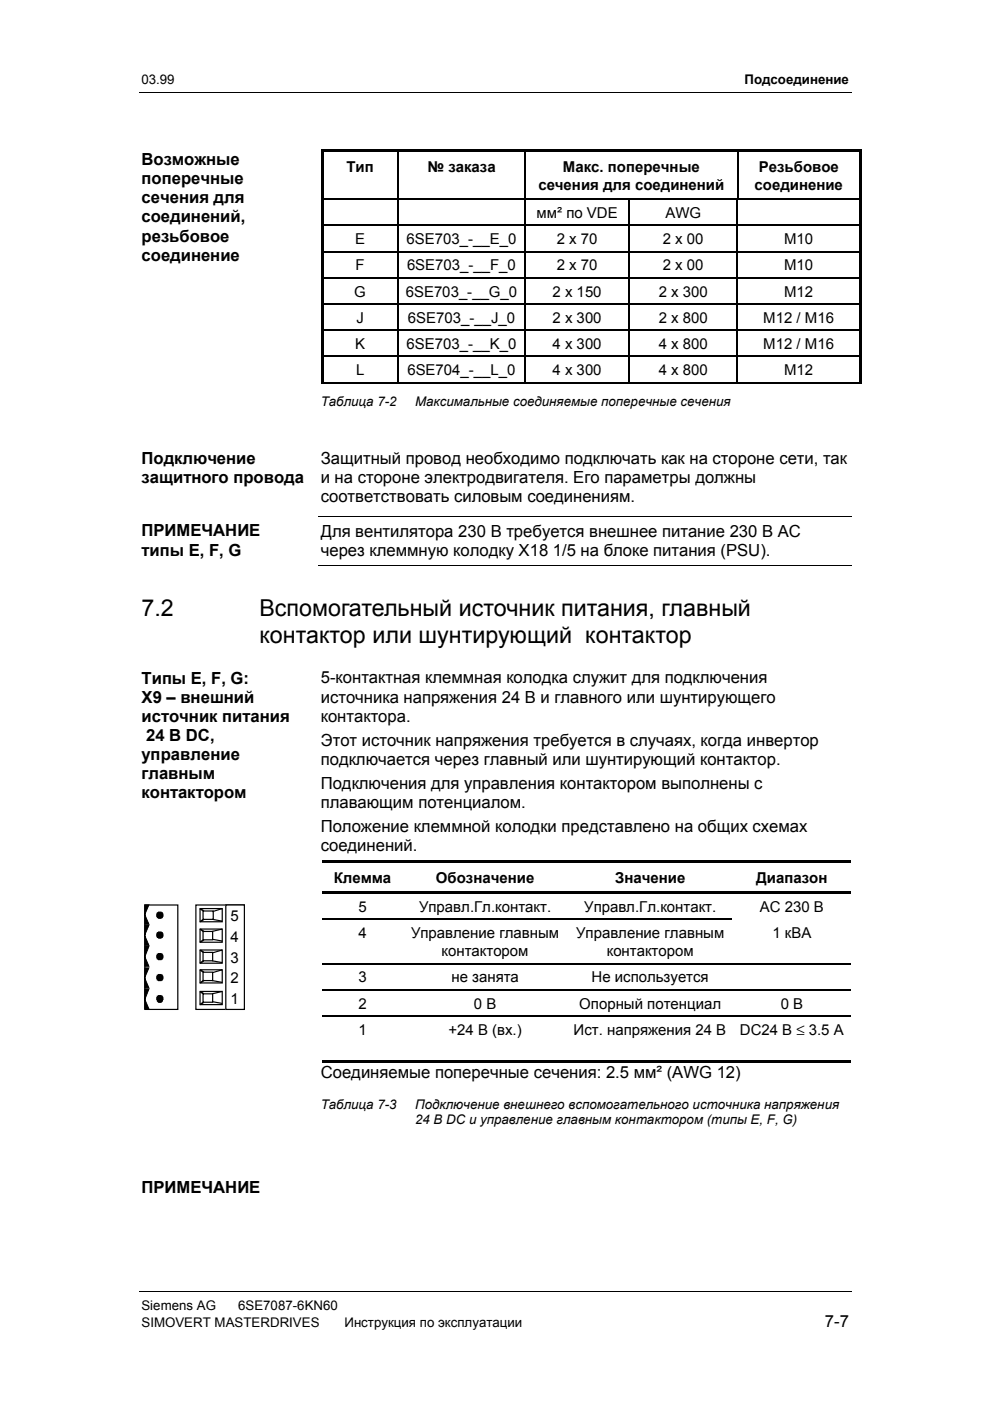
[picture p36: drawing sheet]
<svg xmlns="http://www.w3.org/2000/svg" width="210mm" height="297mm" viewBox="0 0 210 297" stroke-linecap="round" stroke-linejoin="round" font-family="sans-serif">
<defs><g id="words">
<g font-size="4.9">
<text x="30" y="130.6">7.2</text>
<text x="55" y="130.6">Вспомогательный источник питания, главный</text>
<text x="55" y="136.3">контактор или шунтирующий контактор</text>
</g>
<g font-size="3.5">
<text x="30" y="35">Возможные</text>
<text x="30" y="39.1">поперечные</text>
<text x="30" y="47.2">соединений,</text>
<text x="30" y="43.1">сечения для</text>
<text x="30" y="51.2">резьбовое</text>
<text x="30" y="55.3">соединение</text>
<text x="30" y="98.4">Подключение</text>
<text x="68" y="98.3">Защитный провод необходимо подключать как на стороне сети, так</text>
<text x="30" y="102.4">защитного провода</text>
<text x="68" y="106.4">соответствовать силовым соединениям.</text>
<text x="68" y="102.4">и на стороне электродвигателя. Его параметры должны</text>
<text x="30" y="113.7">ПРИМЕЧАНИЕ</text>
<text x="68" y="113.9">Для вентилятора 230 В требуется внешнее питание 230 В AC</text>
<text x="30" y="117.8">типы E, F, G</text>
<text x="68" y="117.9">через клеммную колодку X18 1/5 на блоке питания (PSU).</text>
<text x="30" y="144.9">Типы E, F, G:</text>
<text x="30" y="149">X9 – внешний</text>
<text x="68" y="144.9">5-контактная клеммная колодка служит для подключения</text>
<text x="68" y="149">источника напряжения 24 В и главного или шунтирующего</text>
<text x="30" y="153.1">источник питания</text>
<text x="68" y="153">контактора.</text>
<text x="30" y="161.2">управление</text>
<text x="31" y="157.1">24 В DC,</text>
<text x="68" y="158.1">Этот источник напряжения требуется в случаях, когда инвертор</text>
<text x="30" y="165.2">главным</text>
<text x="68" y="162.2">подключается через главный или шунтирующий контактор.</text>
<text x="68" y="167.3">Подключения для управления контактором выполнены с</text>
<text x="30" y="169.3">контактором</text>
<text x="68" y="171.4">плавающим потенциалом.</text>
<text x="68" y="176.5">Положение клеммной колодки представлено на общих схемах</text>
<text x="68" y="180.5">соединений.</text>
<text x="68" y="228.5">Соединяемые поперечные сечения: 2.5 мм² (AWG 12)</text>
<text x="30" y="252.9">ПРИМЕЧАНИЕ</text>
<text x="174.9" y="281.3">7-7</text>
</g>
<g font-size="3.2">
<text x="73.5" y="36.4">Тип</text>
<text x="90.6" y="36.4">№ заказа</text>
<text x="114.2" y="40.3">сечения для соединений</text>
<text x="119.4" y="36.4">Макс. поперечные</text>
<text x="160" y="40.3">соединение</text>
<text x="160.9" y="36.4">Резьбовое</text>
<text x="113.8" y="46.2">мм² по VDE</text>
<text x="141.1" y="46.2">AWG</text>
<text x="75.3" y="51.8">E</text>
<text x="86.2" y="51.8">6SE703_-__E_0</text>
<text x="118" y="51.8">2 x 70</text>
<text x="140.5" y="51.8">2 x 00</text>
<text x="166.3" y="51.8">M10</text>
<text x="75.4" y="57.3">F</text>
<text x="86.3" y="57.3">6SE703_-__F_0</text>
<text x="118" y="57.3">2 x 70</text>
<text x="140.5" y="57.3">2 x 00</text>
<text x="166.3" y="57.3">M10</text>
<text x="75.1" y="62.9">G</text>
<text x="86" y="62.9">6SE703_-__G_0</text>
<text x="117.2" y="62.9">2 x 150</text>
<text x="139.7" y="62.9">2 x 300</text>
<text x="166.3" y="62.9">M12</text>
<text x="75.6" y="68.4">J</text>
<text x="86.5" y="68.4">6SE703_-__J_0</text>
<text x="117.2" y="68.4">2 x 300</text>
<text x="139.7" y="68.4">2 x 800</text>
<text x="161.8" y="68.4">M12 / M16</text>
<text x="75.3" y="74">K</text>
<text x="86.2" y="74">6SE703_-__K_0</text>
<text x="117.2" y="74">4 x 300</text>
<text x="139.7" y="74">4 x 800</text>
<text x="161.8" y="74">M12 / M16</text>
<text x="75.5" y="79.5">L</text>
<text x="86.4" y="79.5">6SE704_-__L_0</text>
<text x="117.2" y="79.5">4 x 300</text>
<text x="139.7" y="79.5">4 x 800</text>
<text x="166.3" y="79.5">M12</text>
<text x="70.8" y="187.1">Клемма</text>
<text x="92.4" y="187.1">Обозначение</text>
<text x="130.4" y="187.1">Значение</text>
<text x="160.4" y="187.1">Диапазон</text>
<text x="48.9" y="195.2">5</text>
<text x="76" y="193.3">5</text>
<text x="88.9" y="193.3">Управл.Гл.контакт.</text>
<text x="123.9" y="193.3">Управл.Гл.контакт.</text>
<text x="161.1" y="193.3">AC 230 В</text>
<text x="48.9" y="199.7">4</text>
<text x="76" y="198.9">4</text>
<text x="87.1" y="198.8">Управление главным</text>
<text x="93.6" y="202.7">контактором</text>
<text x="122.2" y="198.8">Управление главным</text>
<text x="128.7" y="202.7">контактором</text>
<text x="163.8" y="198.9">1 кВА</text>
<text x="48.9" y="204.2">3</text>
<text x="48.9" y="208.3">2</text>
<text x="76" y="208.3">3</text>
<text x="95.7" y="208.3">не занята</text>
<text x="125.4" y="208.3">Не используется</text>
<text x="48.9" y="212.8">1</text>
<text x="76" y="213.8">2</text>
<text x="100.5" y="213.8">0 В</text>
<text x="122.8" y="213.8">Опорный потенциал</text>
<text x="165.5" y="213.8">0 В</text>
<text x="76" y="219.4">1</text>
<text x="95.1" y="219.4">+24 В (вх.)</text>
<text x="121.6" y="219.4">Ист. напряжения 24 В</text>
<text x="156.9" y="219.4">DC24 В ≤ 3.5 A</text>
</g>
<g font-size="2.8">
<text x="30" y="17.8">03.99</text>
<text x="157.8" y="17.8">Подсоединение</text>
<text x="68" y="86">Таблица 7-2</text>
<text x="88" y="86">Максимальные соединяемые поперечные сечения</text>
<text x="68" y="235.1">Таблица 7-3</text>
<text x="88" y="235.1">Подключение внешнего вспомогательного источника напряжения</text>
<text x="88" y="238.4">24 В DC и управление главным контактором (типы E, F, G)</text>
<text x="30" y="277.8">Siemens AG</text>
<text x="30" y="281.3">SIMOVERT MASTERDRIVES</text>
<text x="50.5" y="277.8">6SE7087-6KN60</text>
<text x="73" y="281.3">Инструкция по эксплуатации</text>
</g>
</g></defs>
<path d="M29.5 19.7h151M67.5 109.5h113M67.5 119.9h113M29.5 273.8h151" fill="none" stroke="#000" stroke-width=".21"/>
<g fill="#000">
<path d="M68.1 31.7h.5v.5h-.5zM68.1 31.7h114.5v.5h-114.5zM68.1 32.2h.5v9.9h-.5zM182.1 31.7h.5v.5h-.5zM182.1 32.2h.5v9.9h-.5zM68.1 42.1h.5v.3h-.5zM68.1 42.4h.5v5.3h-.5zM68.1 47.7h.5v.2h-.5zM68.1 47.9h.5v5.3h-.5zM68.1 53.2h.5v.3h-.5zM68.1 53.5h.5v5.3h-.5zM68.1 58.8h.5v.3h-.5z"/>
<path d="M68.1 59.1h.5v5.2h-.5zM84.2 42.1h.3v.3h-.3zM84.2 47.7h.3v.2h-.3zM84.2 53.2h.3v.3h-.3zM84.2 58.8h.3v.3h-.3zM111.2 42.1h.3v.3h-.3zM111.2 47.7h.3v.2h-.3zM111.2 53.2h.3v.3h-.3zM111.2 58.8h.3v.3h-.3zM133.2 42.1h.3v.3h-.3zM133.2 47.7h.3v.2h-.3zM133.2 53.2h.3v.3h-.3z"/>
<path d="M133.2 58.8h.3v.3h-.3zM156.2 42.1h.3v.3h-.3zM156.2 47.7h.3v.2h-.3zM156.2 53.2h.3v.3h-.3zM156.2 58.8h.3v.3h-.3zM182.1 42.1h.5v.3h-.5zM182.1 42.4h.5v5.3h-.5zM182.1 47.7h.5v.2h-.5zM182.1 47.9h.5v5.3h-.5zM182.1 53.2h.5v.3h-.5zM182.1 53.5h.5v5.3h-.5zM182.1 58.8h.5v.3h-.5z"/>
<path d="M182.1 59.1h.5v5.2h-.5zM68.1 64.3h.5v.3h-.5zM68.1 64.6h.5v5.3h-.5zM68.1 69.9h.5v.3h-.5zM68.1 70.2h.5v5.3h-.5zM68.1 75.4h.5v.3h-.5zM68.1 75.7h.5v5.3h-.5zM84.2 64.3h.3v.3h-.3zM84.2 69.9h.3v.3h-.3zM84.2 75.4h.3v.3h-.3zM111.2 64.3h.3v.3h-.3zM111.2 69.9h.3v.3h-.3z"/>
<path d="M111.2 75.4h.3v.3h-.3zM133.2 64.3h.3v.3h-.3zM133.2 69.9h.3v.3h-.3zM133.2 75.4h.3v.3h-.3zM156.2 64.3h.3v.3h-.3zM156.2 69.9h.3v.3h-.3zM156.2 75.4h.3v.3h-.3zM182.1 64.3h.5v.3h-.5zM182.1 64.6h.5v5.3h-.5zM182.1 69.9h.5v.3h-.5zM182.1 70.2h.5v5.3h-.5zM182.1 75.4h.5v.3h-.5z"/>
<path d="M182.1 75.7h.5v5.5h-.5zM68.2 182.4h52.6v.5h-52.6zM68.2 188.9h52.6v.6h-52.6zM120.8 182.4h34.5v.5h-34.5zM120.8 188.9h34.5v.6h-34.5zM155.3 182.4h25v.5h-25zM155.3 188.9h25v.6h-25zM68.2 224.7h52.6v.6h-52.6zM120.8 224.7h34.5v.6h-34.5zM155.3 224.7h25v.6h-25z"/>
</g>
<g fill="none" stroke="#000" stroke-width=".25">
<path d="M84.4 32.2v9.9M111.4 32.2v9.9M156.4 32.2v9.9M68.6 42.2h15.6M68.6 47.8h15.6M68.6 53.3h15.6M68.6 58.9h15.6M84.4 42.4v5.3M84.4 47.9v5.3M84.4 53.5v5.3M84.4 59.1v5.2M84.5 42.2h26.7"/>
<path d="M84.5 47.8h26.7M84.5 53.3h26.7M84.5 58.9h26.7M111.4 42.4v5.3M111.4 47.9v5.3M111.4 53.5v5.3M111.4 59.1v5.2M111.5 42.2h21.7M111.5 47.8h21.7M111.5 53.3h21.7M111.5 58.9h21.7M133.4 42.4v5.3"/>
<path d="M133.4 47.9v5.3M133.4 53.5v5.3M133.4 59.1v5.2M133.5 42.2h22.7M133.5 47.8h22.7M133.5 53.3h22.7M133.5 58.9h22.7M156.4 42.4v5.3M156.4 47.9v5.3M156.4 53.5v5.3M156.4 59.1v5.2M156.5 42.2h25.6"/>
<path d="M156.5 47.8h25.6M156.5 53.3h25.6M156.5 58.9h25.6M68.6 64.5h15.6M68.6 70h15.6M68.6 75.6h15.6M84.4 64.6v5.3M84.4 70.2v5.3M84.4 75.7v5.5M84.5 64.5h26.7M84.5 70h26.7M84.5 75.6h26.7"/>
<path d="M111.4 64.6v5.3M111.4 70.2v5.3M111.4 75.7v5.5M111.5 64.5h21.7M111.5 70h21.7M111.5 75.6h21.7M133.4 64.6v5.3M133.4 70.2v5.3M133.4 75.7v5.5M133.5 64.5h22.7M133.5 70h22.7M133.5 75.6h22.7"/>
<path d="M156.4 64.6v5.3M156.4 70.2v5.3M156.4 75.7v5.5M156.5 64.5h25.6M156.5 70h25.6M156.5 75.6h25.6M68.1 81.1h16.1M84.5 81.1h26.7M111.5 81.1h21.7M133.5 81.1h22.7M156.5 81.1h25.6M68.2 194.9h87.1"/>
<path d="M68.2 204.3h112.1M68.2 209.9h112.1M68.2 215.4h112.1"/>
</g>
<path d="M30.7 191.9h7.1v22.2h-7.1z" fill="#fff"/>
<path d="M30.6 191.7h7.2v22.4h-7.2v-22.4l.1 .3 .1-.1v22.1l-.1-.1h7l-.1 .1v-22.1l.1 .1h-7zM30.6 196.1h1.1l-1.1 2.7 .2-.6h-.2l.9-2 .1 .1h-.9l.1-.1v2l-.2 .6zM30.6 191.7h1.1l-1.1 2.7 .2-.5h-.2l.9-2 .1 .1h-.9l.1-.1v2l-.2 .5zM30.6 197.9l1.1 2.6h-1.1v-2.6l.2 .5v2l-.1-.1h.9l-.1 .1-.9-2h.2zM30.6 193.4l1.1 2.7h-1.1v-2.7l.2 .5v2l-.1-.1h.9l-.1 .1-.9-2h.2zM33.3 197.6h.2v-.1l1 .1v.3h.1l-.1 1h-.2v.1l-1-.1-.2-.7h.3l.1 .4h.3v.2l.5-.2v-.2h.1l-.1-.5h-.3v-.2l-.5 .2v.2l-.4 .1zM33.3 193.4h.2v-.1l1 .1v.3h.1l-.1 1h-.2v.1l-1-.1-.2-.7h.3l.1 .4h.3v.1l.5-.1v-.2h.1l-.1-.5h-.3v-.2l-.5 .2v.2l-.4 .1z" fill="#000"/>
<g fill="#000">
<path d="M30.7 196.2h.9l-.9 2zM30.7 198.4l.9 2h-.9zM30.7 191.9h.9l-.9 2zM30.7 193.9l.9 2h-.9z"/>
<circle cx="33.9" cy="194.1" r=".68"/>
<circle cx="33.9" cy="198.3" r=".68"/>
</g>
<path d="M41.5 191.9h10.4v22.2h-10.4z" fill="#fff"/>
<path d="M41.4 191.7h10.5v22.4h-10.5v-22.4l.1 .3 .2-.1v22.1l-.2-.1h10.3l-.1 .1v-22.1l.1 .1h-10.3z" fill="#000"/>
<path d="M47.9 191.9h4v22.2h-4z" fill="#fff"/>
<path d="M47.8 191.7h4.1v22.4h-4.1v-22.4l.1 .3 .1-.1v22.1l-.1-.1h3.9l-.1 .1v-22.1l.1 .1h-3.9z" fill="#000"/>
<path d="M42.4 197h4.8v2.9h-4.8z" fill="#fff"/>
<path d="M42.3 196.8h4.9v3.1h-4.9v-3.1l.1 .3 .1-.1v2.8l-.1-.2h4.7l-.1 .2v-2.8l.1 .1h-4.7z" fill="#000"/>
<path d="M43.1 197.5h2.1v1.9h-2.1z" fill="#fff"/>
<path d="M42.9 197.4h2.3v2h-2.3v-2l.2 .2 .1-.1v1.8l-.1-.2h2l-.1 .2v-1.8l.1 .1h-2zM42.3 199.6l.8-.5 .2 .3-.8 .5zM42.3 197.1l.2-.3 .8 .6-.2 .2zM45 197.4l2.1-.6v.3l-2.1 .5zM45 199l2.1 .4v.2l-2.1-.3z" fill="#000"/>
<path d="M42.4 192.6h4.8v2.9h-4.8z" fill="#fff"/>
<path d="M42.3 192.5h4.9v3.1h-4.9v-3.1l.1 .3 .1-.2v2.8l-.1-.1h4.7l-.1 .1v-2.8l.1 .2h-4.7z" fill="#000"/>
<path d="M43.1 193.1h2.2v1.9h-2.2z" fill="#fff"/>
<g fill="#000">
<path d="M42.9 193h2.4v2.1h-2.4v-2.1l.2 .3 .1-.2v1.8l-.1-.1h2.1l-.1 .1v-1.8l.1 .2h-2.1zM42.3 195.3l.8-.5 .2 .3-.8 .5zM42.5 192.5l.8 .5-.2 .3-.8-.5zM45.1 193.1l2-.6v.3l-2 .6zM45.1 194.8l2 .4v.2l-2-.3zM30.6 205.1h1.1l-1.1 2.7 .2-.5h-.2l.9-2.1 .1 .2h-.9l.1-.2v2.1l-.2 .5zM30.6 200.5h1.1l-1.1 3 .2-.7h-.2l.9-2.1 .1 .1h-.9l.1-.1v2.1l-.2 .7zM30.6 209.6h1.1l-1.1 2.9 .2-.6h-.2l.9-2.2 .1 .1h-.9l.1-.1v2.2l-.2 .6zM30.6 206.9l1.1 2.7h-1.1v-2.7l.2 .5v2l-.1-.1h.9l-.1 .1-.9-2h.2zM30.6 202.3l1.1 2.7h-1.1v-2.7l.2 .5v2.1l-.1-.2h.9l-.1 .2-.9-2.1h.2zM30.6 211.3l1.1 2.7h-1.1v-2.7l.2 .6v2l-.1-.1h.9l-.1 .1-.9-2h.2zM33.3 206.6h.2v-.1l1 .1v.3h.1l-.1 1h-.2v.1l-1-.1-.2-.6h.3l.1 .3h.3v.2l.5-.2v-.2h.1l-.1-.5h-.3v-.1l-.5 .1-.1 .4h-.3z"/>
<path d="M33.3 202.2h.2v-.1l1 .1v.2h.1l-.1 1.1h-.2v.1l-1-.1-.2-.7h.3l.1 .4h.3v.1l.5-.1v-.3h.1l-.1-.5h-.3v-.1l-.5 .1-.1 .4h-.3zM33.3 211.1h.2v-.1l1 .1 .1 .9-.3 .6h-.8l-.2-.2-.2-.7h.3v.3l.2 .2 .4 .2a.74 .74 0 0 0 .3-1.1l-.5-.1v.1h-.3l-.1 .4h-.3z"/>
</g>
<g fill="#000">
<path d="M30.7 205.2h.9l-.9 2.1zM30.7 207.4l.9 2h-.9zM30.7 200.7h.9l-.9 2.1zM30.7 202.8l.9 2.1h-.9zM30.7 209.7h.9l-.9 2.2zM30.7 211.9l.9 2h-.9z"/>
<circle cx="33.9" cy="211.8" r=".71"/>
<circle cx="33.9" cy="202.9" r=".68"/>
<circle cx="33.9" cy="207.3" r=".68"/>
</g>
<path d="M42.4 201.4h4.8v2.9h-4.8z" fill="#fff"/>
<path d="M42.3 201.3h4.9v3h-4.9v-3l.1 .2 .1-.1v2.8l-.1-.1h4.7l-.1 .1v-2.8l.1 .1h-4.7z" fill="#000"/>
<path d="M43.1 201.9h2.1v1.9h-2.1z" fill="#fff"/>
<path d="M42.9 201.8h2.3v2h-2.3v-2l.2 .3 .1-.2v1.8l-.1-.1h2l-.1 .1v-1.8l.1 .2h-2zM42.3 204.1l.8-.5 .2 .2-.8 .5zM42.3 201.5l.2-.2 .8 .5-.2 .3zM45 201.9l2.1-.6v.2l-2.1 .7zM45 203.6l2.1 .4v.2l-2.1-.4z" fill="#000"/>
<path d="M42.4 205.6h4.8v2.9h-4.8z" fill="#fff"/>
<path d="M42.3 205.5h4.9v3h-4.9v-3l.1 .2 .1-.1v2.8l-.1-.1h4.7l-.1 .1v-2.8l.1 .1h-4.7z" fill="#000"/>
<path d="M43.1 206.1h2.1v1.9h-2.1z" fill="#fff"/>
<path d="M42.9 206h2.3v2h-2.3v-2l.2 .2 .1-.1v1.8l-.1-.1h2l-.1 .1v-1.8l.1 .1h-2zM42.3 208.3l.8-.5 .2 .2-.8 .5zM42.5 205.5l.8 .5-.2 .2-.8-.5zM45 206.1l2.1-.6v.2l-2.1 .7zM45 207.8l2.1 .4v.2l-2.1-.4z" fill="#000"/>
<path d="M42.4 210.2h4.8v2.9h-4.8z" fill="#fff"/>
<path d="M42.3 210.1h4.9v3h-4.9v-3l.1 .2 .1-.1v2.8l-.1-.1h4.7l-.1 .1v-2.8l.1 .1h-4.7z" fill="#000"/>
<path d="M43.1 210.7h2.1v1.9h-2.1z" fill="#fff"/>
<path d="M42.9 210.6h2.3v2h-2.3v-2l.2 .2 .1-.1v1.8l-.1-.1h2l-.1 .1v-1.8l.1 .1h-2zM42.3 212.9l.8-.5 .2 .2-.8 .5zM42.3 210.3l.2-.2 .8 .5-.2 .2zM45 210.6l2.1-.5v.2l-2.1 .5zM45 212.2l2.1 .4v.3l-2.1-.4z" fill="#000"/>
<use href="#words"/>
</svg>
